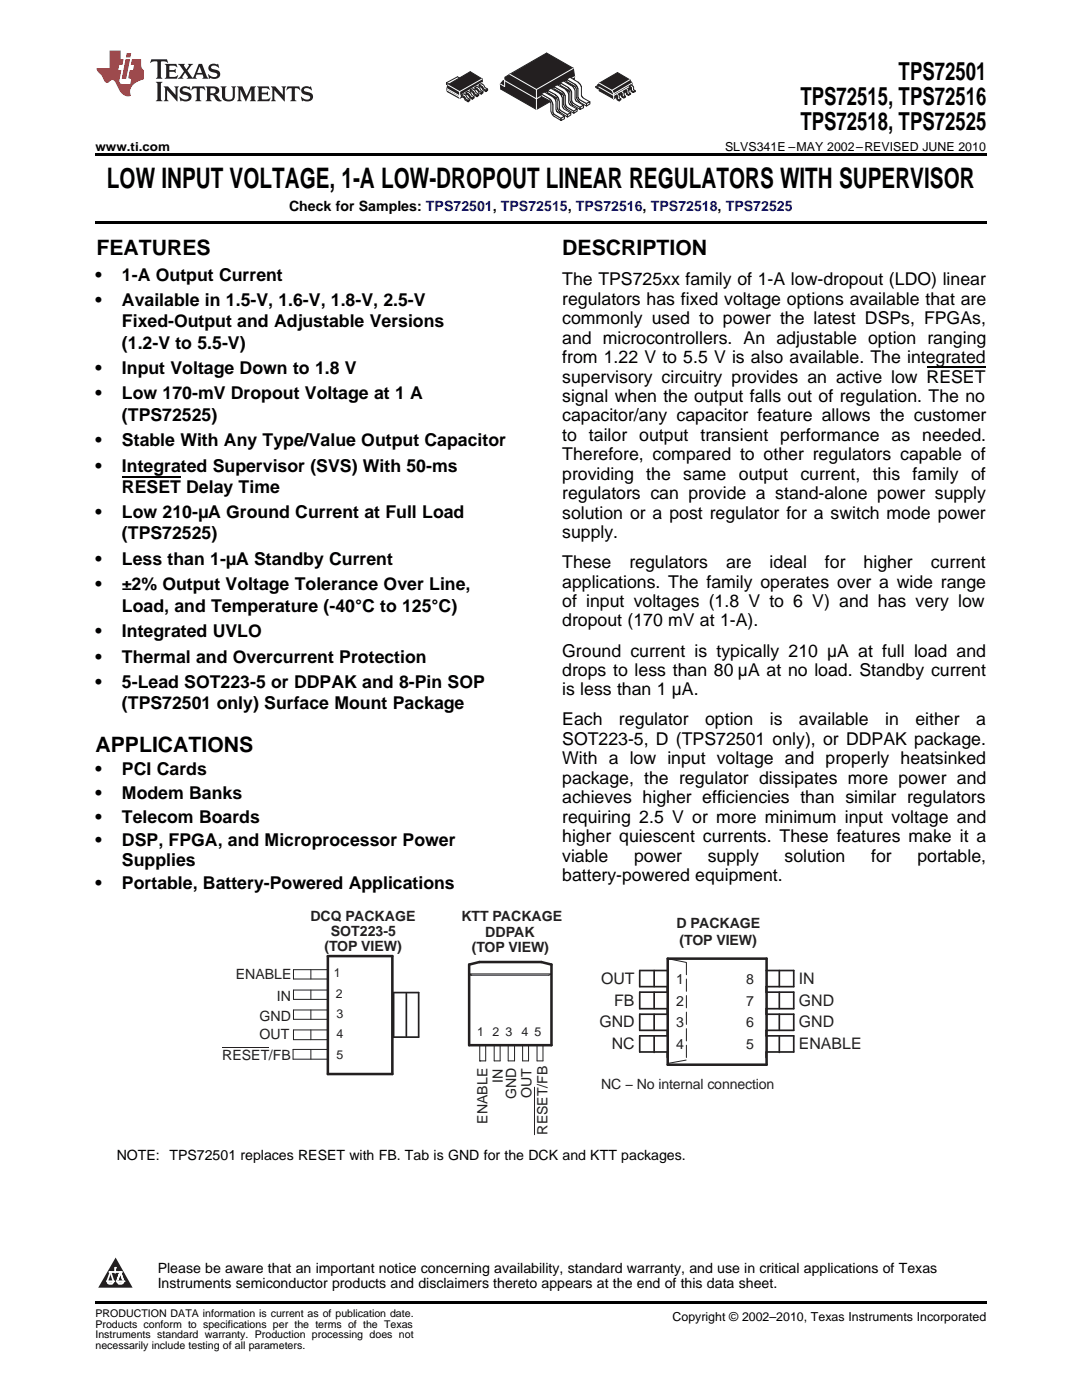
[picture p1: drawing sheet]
<svg xmlns="http://www.w3.org/2000/svg" width="216mm" height="279mm" viewBox="0 0 216 279" stroke-linecap="round" stroke-linejoin="round" font-family="sans-serif">
<defs><g id="words">
<text font-size="5.6" x="21.3" y="37.5">LOW INPUT VOLTAGE, 1-A LOW-DROPOUT LINEAR REGULATORS WITH SUPERVISOR</text>
<g font-size="4.9">
<text x="179.3" y="16">TPS72501</text>
<text x="159.7" y="21">TPS72515, TPS72516</text>
<text x="159.7" y="25.9">TPS72518, TPS72525</text>
</g>
<g font-size="4.2">
<text x="19.2" y="50.9">FEATURES</text>
<text x="112.2" y="50.9">DESCRIPTION</text>
<text x="19" y="150">APPLICATIONS</text>
</g>
<g font-size="3.5">
<text x="19" y="56">•</text>
<text x="24.3" y="56">1-A Output Current</text>
<text x="112.2" y="56.9">The TPS725xx family of 1-A low-dropout (LDO) linear</text>
<text x="19" y="61.1">•</text>
<text x="24.3" y="61.1">Available in 1.5-V, 1.6-V, 1.8-V, 2.5-V</text>
<text x="24.3" y="65.3">Fixed-Output and Adjustable Versions</text>
<text x="112.2" y="60.8">regulators has fixed voltage options available that are</text>
<text x="112.2" y="64.7">commonly used to power the latest DSPs, FPGAs,</text>
<text x="24.3" y="69.6">(1.2-V to 5.5-V)</text>
<text x="112.2" y="68.6">and microcontrollers. An adjustable option ranging</text>
<text x="19" y="74.6">•</text>
<text x="24.3" y="74.6">Input Voltage Down to 1.8 V</text>
<text x="112.2" y="72.5">from 1.22 V to 5.5 V is also available. The integrated</text>
<text x="112.2" y="76.3">supervisory circuitry provides an active low RESET</text>
<text x="19" y="79.7">•</text>
<text x="24.3" y="79.7">Low 170-mV Dropout Voltage at 1 A</text>
<text x="24.3" y="84">(TPS72525)</text>
<text x="112.2" y="80.2">signal when the output falls out of regulation. The no</text>
<text x="19" y="89">•</text>
<text x="24.3" y="89">Stable With Any Type/Value Output Capacitor</text>
<text x="112.2" y="84.1">capacitor/any capacitor feature allows the customer</text>
<text x="112.2" y="88">to tailor output transient performance as needed.</text>
<text x="19" y="94.1">•</text>
<text x="24.3" y="94.1">Integrated Supervisor (SVS) With 50-ms</text>
<text x="112.2" y="91.9">Therefore, compared to other regulators capable of</text>
<text x="112.2" y="95.7">providing the</text>
<text x="136.3" y="95.7">same</text>
<text x="147.4" y="95.7">output current, this family of</text>
<text x="24.3" y="98.4">RESET Delay Time</text>
<text x="112.2" y="99.6">regulators can provide a stand-alone power supply</text>
<text x="19" y="103.4">•</text>
<text x="24.3" y="103.4">Low 210-µA Ground Current at Full Load</text>
<text x="24.3" y="107.7">(TPS72525)</text>
<text x="112.2" y="103.5">solution or a post regulator for a switch mode power</text>
<text x="112.2" y="107.4">supply.</text>
<text x="19" y="112.7">•</text>
<text x="24.3" y="112.7">Less than 1-µA Standby Current</text>
<text x="112.2" y="113.4">These</text>
<text x="125.6" y="113.4">regulators</text>
<text x="144.9" y="113.4">are</text>
<text x="153.6" y="113.4">ideal</text>
<text x="164.6" y="113.4">for</text>
<text x="172.3" y="113.4">higher</text>
<text x="185.7" y="113.4">current</text>
<text x="19" y="117.8">•</text>
<text x="24.3" y="117.8">±2% Output Voltage Tolerance Over Line,</text>
<text x="112.2" y="117.3">applications. The family operates over a wide range</text>
<text x="24.3" y="122.1">Load, and Temperature (-40°C to 125°C)</text>
<text x="112.2" y="121.1">of input voltages (1.8 V to 6 V) and has very low</text>
<text x="112.2" y="125">dropout (170 mV at 1-A).</text>
<text x="19" y="127.1">•</text>
<text x="24.3" y="127.1">Integrated UVLO</text>
<text x="112.2" y="131">Ground current is typically 210 µA at full load and</text>
<text x="19" y="132.2">•</text>
<text x="19" y="137.3">•</text>
<text x="24.3" y="132.2">Thermal and Overcurrent Protection</text>
<text x="24.3" y="137.3">5-Lead SOT223-5 or DDPAK and 8-Pin SOP</text>
<text x="112.2" y="134.9">drops to less than 80 µA at no load. Standby current</text>
<text x="24.3" y="141.5">(TPS72501 only) Surface Mount Package</text>
<text x="112.2" y="138.8">is less than 1 µA.</text>
<text x="112.2" y="144.8">Each</text>
<text x="112.2" y="148.7">SOT223-5, D (TPS72501 only), or DDPAK package.</text>
<text x="123.5" y="144.8">regulator</text>
<text x="140.7" y="144.8">option</text>
<text x="153.6" y="144.8">is</text>
<text x="159.4" y="144.8">available</text>
<text x="176.6" y="144.8">in</text>
<text x="182.7" y="144.8">either</text>
<text x="194.8" y="144.8">a</text>
<text x="19" y="154.7">•</text>
<text x="24.3" y="154.7">PCI Cards</text>
<text x="112.2" y="152.5">With a low input voltage and properly heatsinked</text>
<text x="19" y="159.5">•</text>
<text x="24.3" y="159.5">Modem Banks</text>
<text x="112.2" y="156.4">package, the regulator dissipates more power and</text>
<text x="112.2" y="160.3">achieves higher efficiencies than similar regulators</text>
<text x="19" y="164.2">•</text>
<text x="24.3" y="164.2">Telecom Boards</text>
<text x="112.2" y="164.2">requiring 2.5 V or more minimum input voltage and</text>
<text x="19" y="168.9">•</text>
<text x="24.3" y="168.9">DSP, FPGA, and Microprocessor Power</text>
<text x="24.3" y="172.8">Supplies</text>
<text x="112.2" y="168.1">higher quiescent currents. These features make it a</text>
<text x="112.2" y="171.9">viable</text>
<text x="126.5" y="171.9">power</text>
<text x="141.2" y="171.9">supply</text>
<text x="156.5" y="171.9">solution</text>
<text x="173.8" y="171.9">for</text>
<text x="183" y="171.9">portable,</text>
<text x="19" y="177.5">•</text>
<text x="24.3" y="177.5">Portable, Battery-Powered Applications</text>
<text x="112.2" y="175.8">battery-powered equipment.</text>
</g>
<g font-size="3.2" fill="#231f20">
<text x="119.9" y="196.3">OUT</text>
<text x="159.4" y="196.3">IN</text>
<text x="122.6" y="200.7">FB</text>
<text x="159.4" y="200.7">GND</text>
<text x="119.6" y="205">GND</text>
<text x="122.1" y="209.4">NC</text>
<text x="159.4" y="205">GND</text>
<text x="159.4" y="209.4">ENABLE</text>
</g>
<g font-size="2.8">
<text x="57.7" y="42.1">Check for Samples: TPS72501, TPS72515, TPS72516, TPS72518, TPS72525</text>
<text x="23.3" y="231.5">NOTE: TPS72501 replaces RESET with FB. Tab is GND for the DCK and KTT packages.</text>
<text x="31.5" y="254">Please be aware that an important notice concerning availability, standard warranty, and use in critical applications of Texas</text>
<text x="31.5" y="257.1">Instruments semiconductor products and disclaimers thereto appears at the end of this data sheet.</text>
</g>
<g font-size="2.8" fill="#231f20">
<text x="61.9" y="183.9">DCQ PACKAGE</text>
<text x="92.1" y="183.9">KTT PACKAGE</text>
<text x="135" y="185.1">D PACKAGE</text>
<text x="64.7" y="189.8">(TOP VIEW)</text>
<text x="66" y="186.7">SOT223-5</text>
<text x="94.1" y="190">(TOP VIEW)</text>
<text x="96.8" y="186.9">DDPAK</text>
<text x="135.6" y="188.7">(TOP VIEW)</text>
<text x="47" y="195.4">ENABLE</text>
<text x="134.9" y="196.4">1</text>
<text x="148.9" y="196.4">8</text>
<text x="51.8" y="203.7">GND</text>
<text x="55.3" y="199.8">IN</text>
<text x="134.9" y="200.7">2</text>
<text x="148.9" y="200.7">7</text>
<text x="51.8" y="207.4">OUT</text>
<text x="134.9" y="205">3</text>
<text x="134.9" y="209.4">4</text>
<text x="148.9" y="205">6</text>
<text x="148.9" y="209.4">5</text>
<text x="44.3" y="211.5">RESET/FB</text>
<text x="100.3" y="216" transform="rotate(-90 100.3 216)">IN</text>
<text x="103" y="219.4" transform="rotate(-90 103 219.4)">GND</text>
<text x="106.1" y="219.2" transform="rotate(-90 106.1 219.2)">OUT</text>
<text x="119.9" y="217.3">NC − No internal connection</text>
<text x="97.3" y="224.3" transform="rotate(-90 97.3 224.3)">ENABLE</text>
<text x="109.3" y="226.5" transform="rotate(-90 109.3 226.5)">RESET/FB</text>
</g>
<g font-size="2.5">
<text x="19" y="30.1">www.ti.com</text>
<text x="144.7" y="30.1">SLVS341E –MAY 2002–REVISED JUNE 2010</text>
<text x="134.2" y="263.6">Copyright © 2002–2010, Texas Instruments Incorporated</text>
</g>
<g font-size="2.5" fill="#231f20">
<text x="66.6" y="195">1</text>
<text x="67" y="199.1">2</text>
<text x="67.1" y="203.3">3</text>
<text x="67.1" y="207.1">4</text>
<text x="95.2" y="206.8">1</text>
<text x="98.3" y="206.8">2 3</text>
<text x="104" y="206.8">4 5</text>
<text x="67.1" y="211.3">5</text>
</g>
<g font-size="2.1">
<text x="19" y="262.9">PRODUCTION DATA information is current as of publication date.</text>
<text x="19" y="265">Products conform to specifications per the terms of the Texas</text>
<text x="19" y="267.1">Instruments standard warranty. Production processing does not</text>
<text x="19" y="269.2">necessarily include testing of all parameters.</text>
</g>
<text font-size=".4" fill="#fff" x="19" y="50.8">1</text>
</g></defs>
<path d="M30.2 11.8l-.2 .8a1.31 1.31 0 0 1 1.4-.3v2.9l-.3 .5h1.3l-.3-.5v-2.7l.3-.3a1.09 1.09 0 0 1 1.1 .4l-.2-.8zM32.9 12.8l.3 .4v2l-.3 .5h2.4l.2-.7a1.48 1.48 0 0 1-1.7 .3v-1l1 .1 .2 .2v-.9l-.2 .3h-1v-.7l.2-.2a1.73 1.73 0 0 1 1.4 .3l-.2-.6zM35.5 12.8l1.2 1.4-.7 1-.5 .5h1.1l-.2-.3 .5-.9 .6 .9-.2 .3h2l-.3-.3 .2-.5h1.2l.2 .5-.2 .3h1.2l-.3-.4-1-2.5h-.6l-1.3 2.7-1-1.4 1.1-1.3h-1l.2 .2-.5 .9-.5-.9 .2-.2zM39.8 13.3l.5 1.3h-1zM41.9 12.9a.83 .83 0 0 0-.3 1 .83 .83 0 0 0 .8 .5l.8 .2 .2 .3a1 1 0 0 1-1 .5 1 1 0 0 1-.8-.6l.1 .9 .2-.1a1.65 1.65 0 0 0 2-.5 .89 .89 0 0 0-.8-1.2l-.8-.2-.2-.3a.91 .91 0 0 1 1.6 .2l-.2-.8h-.4a1.34 1.34 0 0 0-1.2 .1zM31.1 16.3l.3 .5v2.9l-.3 .5h1.3l-.3-.5v-2.9l.3-.5zM32.7 17.2l.2 .5v2l-.2 .5h.9l-.3-.5 .1-1.7 2 2.2v-2.5l.3-.5h-.9l.2 .3v1.4l-1.5-1.7zM36.2 17.4a.83 .83 0 0 0-.3 .9 .83 .83 0 0 0 .8 .6l.8 .2 .2 .3a1 1 0 0 1-1 .5 1 1 0 0 1-.8-.6l.1 .9 .2-.1a1.66 1.66 0 0 0 2-.5 .89 .89 0 0 0-.9-1.2l-.7-.2-.2-.3a.91 .91 0 0 1 1.6 .2l-.2-.9-.4 .1a1.36 1.36 0 0 0-1.2 .1zM38.4 17.2l-.2 .9a.61 .61 0 0 1 1.1-.3v1.9l-.4 .5h1.3l-.3-.5v-1.9l.2-.2a.81 .81 0 0 1 .8 .5l-.1-.9zM41 17.2l.3 .5v2l-.3 .5h1.3l-.3-.3v-.9a.72 .72 0 0 1 .9 .6 .85 .85 0 0 0 1.4 .5l-.5-.3-.5-.7-.3-.3a.78 .78 0 0 0 .7-.7 .78 .78 0 0 0-.7-.8zM42 17.7l.2-.1a.6 .6 0 0 1 .7 .1 .6 .6 0 0 1 .1 .7l-.2 .2h-.8zM44 17.2l.3 .3a3.4 3.4 0 0 0 .3 2.4 1.57 1.57 0 0 0 2.2-.3l.1-2.1 .2-.3h-1l.3 .5v1.5a.76 .76 0 0 1-.7 .7 .76 .76 0 0 1-.8-.7v-1.5l.3-.5zM47.3 17.2l.3 .5v2l-.3 .5h.9l-.2-.5v-1.8l1 2.3 1.1-2.3v1.8l-.2 .5h1.2l-.3-.5v-2l.3-.5h-1.1l-.8 2-.8-2zM51.3 17.2l.3 .5v2l-.3 .5h2.4l.2-.7a1.49 1.49 0 0 1-1.6 .3l-.1-1h1l.3 .3v-.9l-.3 .3h-1v-.7l.3-.2a1.73 1.73 0 0 1 1.4 .3l-.3-.7zM54.1 17.2l.3 .5v2l-.3 .5h1l-.4-.5 .1-1.7 2 2.2v-2.5l.3-.5h-.9l.2 .3v1.4l-1.5-1.7zM57.4 17.2l-.2 .9a.8 .8 0 0 1 1-.5v2.1l-.3 .5h1.3l-.4-.5v-1.9l.2-.2a.81 .81 0 0 1 .9 .5l-.2-.9zM60.4 17.4a.83 .83 0 0 0-.3 .9 .83 .83 0 0 0 .8 .6l.8 .2 .2 .3a1 1 0 0 1-1 .5 1 1 0 0 1-.8-.6l.2 .9 .1-.1a1.66 1.66 0 0 0 2-.5 .89 .89 0 0 0-.8-1.2l-.8-.2-.2-.3a.91 .91 0 0 1 1.6 .2l-.2-.9-.3 .1a1.35 1.35 0 0 0-1.3 .1z" fill="#231f20"/>
<path d="M21.9 10.1v3.5h-2.6a2.13 2.13 0 0 0 .9 1.4l.4 .6a.94 .94 0 0 0 1.1 .9 .75 .75 0 0 1 .6-.5 .75 .75 0 0 1 .7 .4l.5 1a2.1 2.1 0 0 0 2.6 1.7 2.2 2.2 0 0 1 1.7-3l.9-.3v-1.8a1.16 1.16 0 0 1-.5-1v-1.2h-1.9l-.2 1.2h.7l-.3 1h-.6l-.3 1.3v.3l.6 .1-.2 1.1h-.9a.93 .93 0 0 1-1.3-.8l.4-2h-.6l.2-1h.6l.3-1.2h-.6v-1.7zM25.1 11.8l-.8 3.9h.9l.7-3.9zM25.3 10.6l-.2 .9h.9l.2-.9z" fill="#ee1d23"/>
<path d="M100.8 15.4l8.3-4.8 5.3 3 .3 1.7-.4 2.4-7.3 4.1-7.1-4-.1-1 .6-.6 .3-.2z" fill-rule="evenodd" fill="#231f20"/>
<path d="M99.8 16.8l.1 1 7.1 4M100.7 16l-.3 .2-.6 .6M100.7 16.1v1.2l-.9-.5M101.7 14.8l-.9 .6-.1 .7M101.7 14.8l5.3 3.1M107 17.9v3.9M114.4 13.6l-5.3-3-7.4 4.2M114.4 13.6l-7.4 4.3M114.4 13.6l.3 1.7M114.7 15.3l-.4 2.4-7.3 4.1M114.7 15.3l-7.7 4.4-6.3-3.6" fill="none" stroke="#231f20" stroke-width=".2"/>
<path d="M100.7 15.9v1.4l-.9-.5M101.7 14.8l5.3 3.1M107 17.9v3.9M114.4 13.6l-7.4 4.3M114.7 15.3l-7.7 4.4-6.3-3.6" fill="none" stroke="#fff" stroke-width=".2"/>
<path d="M108 18.7l2 1.3 .3 .7v1.8l.3 .4 1.4 .7v.4l-1.4-.7-.4-.4-.3-.6-.1-2-1.8-1.1z" fill-rule="evenodd" fill="#fff"/>
<path d="M108 18.7l2 1.3 .3 .7v1.8l.3 .4 1.4 .7v.4l-1.4-.7-.4-.4-.3-.6-.1-2-1.8-1.1z" fill="none" stroke="#231f20" stroke-width=".2"/>
<path d="M108 18.7l.6-.3 1.7 .9 .6 .9 .1 2 1.6 1-.6 .4-1.4-.7-.3-.4v-1.8l-.3-.7z" fill-rule="evenodd" fill="#fff"/>
<path d="M108 18.7l.6-.3 1.7 .9 .6 .9 .1 2 1.6 1-.6 .4-1.4-.7-.3-.4v-1.8l-.3-.7z" fill="none" stroke="#231f20" stroke-width=".2"/>
<path d="M112 23.6l.6-.4v.5l-.6 .3z" fill="#fff"/>
<path d="M112 23.6l.6-.4v.5l-.6 .3z" fill="none" stroke="#231f20" stroke-width=".2"/>
<path d="M109.2 18l1.6 .9 .6 .5 .2 .8v1.6l.3 .3 1.3 .8v.5l-1.7-1.1-.3-.7v-1.8l-.2-.3-1.8-1z" fill-rule="evenodd" fill="#fff"/>
<path d="M109.2 18l1.6 .9 .6 .5 .2 .8v1.6l.3 .3 1.3 .8v.5l-1.7-1.1-.3-.7v-1.8l-.2-.3-1.8-1z" fill="none" stroke="#231f20" stroke-width=".2"/>
<path d="M109.2 18l.7-.4 1.8 1 .5 .8v1.9l.2 .3 1.5 .9-.7 .4-1.3-.8-.3-.3v-1.6l-.2-.8-.6-.5z" fill-rule="evenodd" fill="#fff"/>
<path d="M109.2 18l.7-.4 1.8 1 .5 .8v1.9l.2 .3 1.5 .9-.7 .4-1.3-.8-.3-.3v-1.6l-.2-.8-.6-.5z" fill="none" stroke="#231f20" stroke-width=".2"/>
<path d="M113.2 22.9l.7-.4v.4l-.7 .5z" fill="#fff"/>
<path d="M113.2 22.9l.7-.4v.4l-.7 .5z" fill="none" stroke="#231f20" stroke-width=".2"/>
<path d="M110.5 17.3l1.7 .9 .3 .3 .3 .5 .1 2.1 .2 .2 1.4 .9v.4l-1.4-.8-.4-.4-.2-.5-.1-2-1.9-1.2z" fill-rule="evenodd" fill="#fff"/>
<path d="M110.5 17.3l1.7 .9 .3 .3 .3 .5 .1 2.1 .2 .2 1.4 .9v.4l-1.4-.8-.4-.4-.2-.5-.1-2-1.9-1.2z" fill="none" stroke="#231f20" stroke-width=".2"/>
<path d="M110.5 17.3l.7-.4 1.6 .9 .7 .9 .1 2 1.6 1.1-.7 .4-1.4-.9-.3-.5v-1.8l-.3-.5-.3-.3z" fill-rule="evenodd" fill="#fff"/>
<path d="M110.5 17.3l.7-.4 1.6 .9 .7 .9 .1 2 1.6 1.1-.7 .4-1.4-.9-.3-.5v-1.8l-.3-.5-.3-.3z" fill="none" stroke="#231f20" stroke-width=".2"/>
<path d="M114.5 22.2l.7-.4v.4l-.7 .4z" fill="#fff"/>
<path d="M114.5 22.2l.7-.4v.4l-.7 .4z" fill="none" stroke="#231f20" stroke-width=".2"/>
<path d="M111.8 16.5l1.6 .9 .5 .5 .2 .4 .1 2.1 1.6 1v.4l-1.7-1-.4-.6v-1.8l-.1-.4-1.8-1z" fill-rule="evenodd" fill="#fff"/>
<path d="M111.8 16.5l1.6 .9 .5 .5 .2 .4 .1 2.1 1.6 1v.4l-1.7-1-.4-.6v-1.8l-.1-.4-1.8-1z" fill="none" stroke="#231f20" stroke-width=".2"/>
<path d="M111.8 16.5l.7-.3 1.7 1 .5 .8v1.8l.2 .4 1.5 .8-.6 .4-1.4-.7-.3-.5v-1.9l-.2-.4-.5-.5z" fill-rule="evenodd" fill="#fff"/>
<path d="M111.8 16.5l.7-.3 1.7 1 .5 .8v1.8l.2 .4 1.5 .8-.6 .4-1.4-.7-.3-.5v-1.9l-.2-.4-.5-.5z" fill="none" stroke="#231f20" stroke-width=".2"/>
<path d="M115.8 21.4l.6-.4v.5l-.6 .3z" fill="#fff"/>
<path d="M115.8 21.4l.6-.4v.5l-.6 .3z" fill="none" stroke="#231f20" stroke-width=".2"/>
<path d="M113.1 15.8l1.6 1 .4 .3 .2 .5v1.9l.3 .4 1.4 .8v.5l-1.3-.8-.4-.4-.3-.5-.1-2.1-1.8-1.1z" fill-rule="evenodd" fill="#fff"/>
<path d="M113.1 15.8l1.6 1 .4 .3 .2 .5v1.9l.3 .4 1.4 .8v.5l-1.3-.8-.4-.4-.3-.5-.1-2.1-1.8-1.1z" fill="none" stroke="#231f20" stroke-width=".2"/>
<path d="M113.1 15.8l.6-.4 1.6 .9 .7 1 .1 2 1.6 1-.7 .4-1.4-.8-.3-.4v-1.9l-.2-.5-.4-.3z" fill-rule="evenodd" fill="#fff"/>
<path d="M113.1 15.8l.6-.4 1.6 .9 .7 1 .1 2 1.6 1-.7 .4-1.4-.8-.3-.4v-1.9l-.2-.5-.4-.3z" fill="none" stroke="#231f20" stroke-width=".2"/>
<path d="M117 20.7l.7-.4v.4l-.7 .5z" fill="#fff"/>
<path d="M117 20.7l.7-.4v.4l-.7 .5z" fill="none" stroke="#231f20" stroke-width=".2"/>
<path d="M89.3 16.9l4.5-2.6 2.4 1.4 .1 .7-.1 .6-4.5 2.6-2.4-1.3-.1-.6z" fill-rule="evenodd" fill="#231f20"/>
<g fill="none" stroke="#231f20" stroke-width=".2">
<path d="M89.1 16.5l.5 .3M89.1 16.5v.3l.2 .1M89.2 17.7v.2M89.2 17.9l.1 .4 2.4 1.3M89.3 16.9l-.1 .8M89.3 16.9l2.4 1.4M91.7 15.6l-.4-.3-2.2 1.2M91.7 18.3v1.3M96.2 15.7l-4.5 2.6M96.2 15.7l.1 .7M96.2 15.7l-2.4-1.4-4.5 2.6M96.3 16.4l-4.6 2.7-2.5-1.4"/>
<path d="M96.3 16.4v.3M96.3 16.7l-4.6 2.7-2.5-1.5M96.3 16.7l-.1 .3-4.5 2.6"/>
</g>
<path d="M89.3 16.9l2.4 1.4M91.7 18.3v1.3M96.2 15.7l-4.5 2.6M96.3 16.4l-4.6 2.7-2.5-1.4M96.3 16.7l-4.6 2.7-2.5-1.5" fill="none" stroke="#fff" stroke-width=".2"/>
<path d="M92.1 19l.4-.3 .4 .3a1.08 1.08 0 0 0 .8 .8l-.3 .3-.4-.3-.4-.5z" fill-rule="evenodd" fill="#fff"/>
<path d="M92.1 19l.4-.3 .4 .3a1.08 1.08 0 0 0 .8 .8l-.3 .3-.4-.3-.4-.5z" fill="none" stroke="#231f20" stroke-width=".2"/>
<path d="M92.1 19l.5 .3 .4 .5 .4 .3v.2l-.6-.3-.2-.5-.5-.3z" fill-rule="evenodd" fill="#fff"/>
<path d="M92.1 19l.5 .3 .4 .5 .4 .3v.2l-.6-.3-.2-.5-.5-.3z" fill="none" stroke="#231f20" stroke-width=".2"/>
<path d="M93.4 20.1l.3-.3v.3l-.3 .2z" fill="#fff"/>
<path d="M93.4 20.1l.3-.3v.3l-.3 .2z" fill="none" stroke="#231f20" stroke-width=".2"/>
<path d="M93 18.5l.3-.3 1.3 1.1-.3 .3z" fill-rule="evenodd" fill="#fff"/>
<path d="M93 18.5l.3-.3 1.3 1.1-.3 .3z" fill="none" stroke="#231f20" stroke-width=".2"/>
<path d="M93 18.5l1.3 1.1v.2l-1.3-1.1z" fill-rule="evenodd" fill="#fff"/>
<path d="M93 18.5l1.3 1.1v.2l-1.3-1.1z" fill="none" stroke="#231f20" stroke-width=".2"/>
<path d="M94.3 19.6l.3-.3v.3l-.3 .2z" fill="#fff"/>
<path d="M94.3 19.6l.3-.3v.3l-.3 .2z" fill="none" stroke="#231f20" stroke-width=".2"/>
<path d="M93.8 17.9l.5-.2 .4 .2a1.08 1.08 0 0 0 .8 .9l-.3 .2-.4-.2a1.38 1.38 0 0 0-1-.9z" fill-rule="evenodd" fill="#fff"/>
<path d="M93.8 17.9l.5-.2 .4 .2a1.08 1.08 0 0 0 .8 .9l-.3 .2-.4-.2a1.38 1.38 0 0 0-1-.9z" fill="none" stroke="#231f20" stroke-width=".2"/>
<path d="M93.8 17.9a1.38 1.38 0 0 1 1 .9l.4 .2v.3l-.6-.3-.3-.5-.5-.3z" fill-rule="evenodd" fill="#fff"/>
<path d="M93.8 17.9a1.38 1.38 0 0 1 1 .9l.4 .2v.3l-.6-.3-.3-.5-.5-.3z" fill="none" stroke="#231f20" stroke-width=".2"/>
<path d="M95.2 19l.3-.2v.2l-.3 .3z" fill="#fff"/>
<path d="M95.2 19l.3-.2v.2l-.3 .3z" fill="none" stroke="#231f20" stroke-width=".2"/>
<path d="M94.8 17.4l.3-.2 .6 .3 .2 .5 .5 .3-.4 .2z" fill-rule="evenodd" fill="#fff"/>
<path d="M94.8 17.4l.3-.2 .6 .3 .2 .5 .5 .3-.4 .2z" fill="none" stroke="#231f20" stroke-width=".2"/>
<path d="M94.8 17.4l1.2 1.1v.3l-.4-.3a1.08 1.08 0 0 0-.8-.8z" fill-rule="evenodd" fill="#fff"/>
<path d="M94.8 17.4l1.2 1.1v.3l-.4-.3a1.08 1.08 0 0 0-.8-.8z" fill="none" stroke="#231f20" stroke-width=".2"/>
<path d="M96 18.5l.4-.2v.2l-.4 .3z" fill="#fff"/>
<path d="M96 18.5l.4-.2v.2l-.4 .3z" fill="none" stroke="#231f20" stroke-width=".2"/>
<path d="M95.6 16.9l.4-.2 .5 .2a1.08 1.08 0 0 0 .8 .9l-.3 .2-.5-.3-.3-.4z" fill-rule="evenodd" fill="#fff"/>
<path d="M95.6 16.9l.4-.2 .5 .2a1.08 1.08 0 0 0 .8 .9l-.3 .2-.5-.3-.3-.4z" fill="none" stroke="#231f20" stroke-width=".2"/>
<path d="M95.6 16.9l.6 .4 .3 .4 .5 .3v.3l-.6-.4-.3-.5-.5-.2z" fill-rule="evenodd" fill="#fff"/>
<path d="M95.6 16.9l.6 .4 .3 .4 .5 .3v.3l-.6-.4-.3-.5-.5-.2z" fill="none" stroke="#231f20" stroke-width=".2"/>
<path d="M97 18l.3-.2v.2l-.3 .3z" fill="#fff"/>
<path d="M97 18l.3-.2v.2l-.3 .3z" fill="none" stroke="#231f20" stroke-width=".2"/>
<path d="M119.6 16.6l3.6-2.1 2.5 1.4 .5 1-.1 .8-3.7 2-2.8-1.6z" fill-rule="evenodd" fill="#231f20"/>
<g fill="none" stroke="#231f20" stroke-width=".2">
<path d="M118.9 17.3v.1l.3 .3 .3-.2M119.2 17.4h.1M119.2 17.1l-.3 .2M119.3 16.9h.1M119.3 16.9l.3 .1M119.3 16.9l-.1 .5-.3-.1M119.4 17.6h.1M119.5 17.4l.1 .7 2.8 1.6M119.5 17.2l-.1-.1v.5M119.6 16.6l-.1 .8M119.6 16.6l2.5 1.4M119.6 16.8l-.3 .1"/>
<path d="M122.1 18l.3 .7M122.4 18.7v1M125.7 15.9l-2.5-1.4-3.6 2.1M125.7 15.9l-3.6 2.1M125.7 15.9l.4 .7M126.1 16.6l.1 .3M126.1 16.6l-3.7 2.1M126.2 16.9l-.1 .8-3.7 2M126.2 16.9l-3.8 2.1-2.9-1.6"/>
</g>
<path d="M122.7 18.8l.4-.2 .3 .2 .1 .2v.5l.4 .2-.4 .3-.2-.2-.2-.8z" fill-rule="evenodd" fill="#fff"/>
<path d="M122.7 18.8l.4-.2 .3 .2 .1 .2v.5l.4 .2-.4 .3-.2-.2-.2-.8z" fill="none" stroke="#231f20" stroke-width=".2"/>
<path d="M122.7 18.8l.4 .2 .1 .7 .3 .3v.2l-.4-.3-.1-.7-.3-.2z" fill-rule="evenodd" fill="#fff"/>
<path d="M122.7 18.8l.4 .2 .1 .7 .3 .3v.2l-.4-.3-.1-.7-.3-.2z" fill="none" stroke="#231f20" stroke-width=".2"/>
<path d="M123.5 20l.4-.3v.2l-.4 .3z" fill="#fff"/>
<path d="M123.5 20l.4-.3v.2l-.4 .3z" fill="none" stroke="#231f20" stroke-width=".2"/>
<path d="M124.6 17.7l.4-.2 .3 .2 .2 .8 .3 .1-.4 .3-.2-.2-.1-.7z" fill-rule="evenodd" fill="#fff"/>
<path d="M124.6 17.7l.4-.2 .3 .2 .2 .8 .3 .1-.4 .3-.2-.2-.1-.7z" fill="none" stroke="#231f20" stroke-width=".2"/>
<path d="M124.6 17.7l.5 .3v.6l.3 .3v.1l-.4-.2-.1-.7-.3-.2z" fill-rule="evenodd" fill="#fff"/>
<path d="M124.6 17.7l.5 .3v.6l.3 .3v.1l-.4-.2-.1-.7-.3-.2z" fill="none" stroke="#231f20" stroke-width=".2"/>
<path d="M125.4 18.9l.4-.3v.2l-.4 .2z" fill="#fff"/>
<path d="M125.4 18.9l.4-.3v.2l-.4 .2z" fill="none" stroke="#231f20" stroke-width=".2"/>
<path d="M123.6 18.3l.5-.3 .2 .2 .2 .2 .1 .6 .2 .2-.3 .2-.3-.1-.1-.8z" fill-rule="evenodd" fill="#fff"/>
<path d="M123.6 18.3l.5-.3 .2 .2 .2 .2 .1 .6 .2 .2-.3 .2-.3-.1-.1-.8z" fill="none" stroke="#231f20" stroke-width=".2"/>
<path d="M123.6 18.3l.5 .2v.7l.4 .2v.2l-.4-.3-.1-.7-.4-.1z" fill-rule="evenodd" fill="#fff"/>
<path d="M123.6 18.3l.5 .2v.7l.4 .2v.2l-.4-.3-.1-.7-.4-.1z" fill="none" stroke="#231f20" stroke-width=".2"/>
<path d="M124.5 19.4l.3-.2v.2l-.3 .2z" fill="#fff"/>
<path d="M124.5 19.4l.3-.2v.2l-.3 .2z" fill="none" stroke="#231f20" stroke-width=".2"/>
<path d="M119.6 16.6l2.5 1.4M122.1 18l.3 .7M122.4 18.7v1M125.7 15.9l-3.6 2.1M126.1 16.6l-3.7 2.1M126.2 16.9l-3.8 2.1-2.9-1.6" fill="none" stroke="#fff" stroke-width=".2"/>
<path d="M125.6 17.2l.3-.3 .4 .3 .1 .7 .4 .2-.5 .2-.2-.1-.1-.7z" fill-rule="evenodd" fill="#fff"/>
<path d="M125.6 17.2l.3-.3 .4 .3 .1 .7 .4 .2-.5 .2-.2-.1-.1-.7z" fill="none" stroke="#231f20" stroke-width=".2"/>
<path d="M125.6 17.2l.4 .3v.5l.3 .3v.2l-.4-.3-.1-.7-.2-.1z" fill-rule="evenodd" fill="#fff"/>
<path d="M125.6 17.2l.4 .3v.5l.3 .3v.2l-.4-.3-.1-.7-.2-.1z" fill="none" stroke="#231f20" stroke-width=".2"/>
<path d="M126.3 18.3l.5-.2v.2l-.5 .2z" fill="#fff"/>
<path d="M126.3 18.3l.5-.2v.2l-.5 .2z" fill="none" stroke="#231f20" stroke-width=".2"/>
<path d="M23.1 251l3.4 6h-6.9z" fill="#231f20"/>
<path d="M21.4 255.7h1.2l-.3 .5h-.3a.55 .55 0 0 1-.6-.5z" fill-rule="evenodd" fill="#fff"/>
<path d="M21.4 255.7h1.2l-.3 .5h-.3a.55 .55 0 0 1-.6-.5z" fill="none" stroke="#231f20" stroke-width=".34"/>
<path d="M21.4 255.7l1.2 .1-.3 .4h-.5z" fill="none" stroke="#fff" stroke-width=".34"/>
<path d="M23 253.9h.1" fill="none" stroke="#fff" stroke-width=".34"/>
<path d="M23 253v.9z" fill="#fff"/>
<path d="M23 253v.9z" fill="none" stroke="#fff" stroke-width=".34"/>
<circle cx="23" cy="253" r=".17" fill="#fff"/>
<path d="M21.9 253.9h.1" fill="none" stroke="#fff" stroke-width=".34"/>
<path d="M21.9 253.9h2.3z" fill="#fff"/>
<path d="M21.9 253.9h2.3z" fill="none" stroke="#fff" stroke-width=".34"/>
<circle cx="24.2" cy="253.9" r=".17" fill="#fff"/>
<path d="M23.3 255.7h.1" fill="none" stroke="#fff" stroke-width=".34"/>
<path d="M24 253.9l-.7 1.8z" fill="#fff"/>
<path d="M24 253.9l-.7 1.8z" fill="none" stroke="#fff" stroke-width=".34"/>
<path d="M24 253.9l.7 1.8z" fill="#fff"/>
<path d="M24 253.9l.7 1.8z" fill="none" stroke="#fff" stroke-width=".34"/>
<path d="M24.6 255.7h.1" fill="none" stroke="#fff" stroke-width=".34"/>
<circle cx="21.4" cy="255.7" r=".17" fill="#fff"/>
<path d="M22.1 253.9l-.7 1.8z" fill="#fff"/>
<path d="M22.1 253.9l-.7 1.8z" fill="none" stroke="#fff" stroke-width=".34"/>
<path d="M22.1 253.9l.5 1.8z" fill="#fff"/>
<path d="M22.1 253.9l.5 1.8z" fill="none" stroke="#fff" stroke-width=".34"/>
<circle cx="22.6" cy="255.7" r=".17" fill="#fff"/>
<path d="M23.4 255.7h1.3a.65 .65 0 0 1-.7 .5 .65 .65 0 0 1-.6-.5z" fill-rule="evenodd" fill="#fff"/>
<path d="M23.4 255.7h1.3a.65 .65 0 0 1-.7 .5 .65 .65 0 0 1-.6-.5z" fill="none" stroke="#231f20" stroke-width=".34"/>
<path d="M23.4 255.7h1.3l-.4 .5h-.6z" fill="none" stroke="#fff" stroke-width=".34"/>
<path d="M23.3 255.7h.1" fill="none" stroke="#fff" stroke-width=".34"/>
<circle cx="24.7" cy="255.7" r=".17" fill="#fff"/>
<path d="M62 193.5v1.9M62 197.6v1.8M65.3 193.5h-6.7v1.9h6.7M65.3 197.6h-6.7v1.8h6.7M44.3 209.1h9.4M62 201.6v1.8M62 205.5v2M62 209.4v2M65.2 209.4h-6.7v2h6.7M65.3 205.5h-6.7v2h6.7M65.3 201.6h-6.7v1.8h6.7" fill="none" stroke="#231f20" stroke-width=".2"/>
<path d="M65.4 190.8h12.9v23.5h-12.9zM133.2 191.3h19.8v21.2h-19.8z" fill="none" stroke="#231f20" stroke-width=".51"/>
<path d="M78.5 198.1h5v8.9h-5zM81.1 198.3v8.5M152.9 193.7h5.5v3.2h-5.5v1.1h5.5v3.3h-5.5v1.1h5.5v3.2h-5.5v1.1h5.5v3.2h-5.5v1.1" fill="none" stroke="#231f20" stroke-width=".34"/>
<circle cx="133.2" cy="209.9" r=".17" fill="#231f20"/>
<path d="M130.5 193.7v3.2M130.5 198v3.3M133.2 193.7h-5.6v3.2h5.6v1.1h-5.6v3.3h5.6v1.1h-5.6v3.2h5.6v1.1h-5.6v3.2h5.6v1.1M155.5 193.7v3.2M155.5 198v3.3M130.5 202.4v3.2M130.5 206.7v3.3M155.5 202.4v3.2M155.5 206.7v3.3" fill="none" stroke="#231f20" stroke-width=".34"/>
<path d="M133.2 191.3l3.8 .8M133.2 212.2l3.8-.6" fill="none" stroke="#231f20" stroke-width=".2" stroke-dasharray="3.7 1.4"/>
<path d="M137 192.1v19.5" fill="none" stroke="#231f20" stroke-width=".2" stroke-dasharray="2.5 .8"/>
<path d="M93.5 194.6h16l.5-.2h-16.4l.5 .2M95.7 211.7h.1M95.7 208.5v3.2h1.2v-3.2M98.6 208.5v3.2h1.2v-3.2M101.4 208.5v3.2h1.3v-3.2M104.3 208.5v3.2h1.2v-3.2M106.7 217v9.5M107.2 208.5v3.2h1.1v-3.2" fill="none" stroke="#231f20" stroke-width=".2"/>
<path d="M93.6 192.5l2-.5h12.4l2 .5v16.1h-16.4z" fill="none" stroke="#231f20" stroke-width=".51"/>
<path d="M19 30.6h177.8v.5h-177.8zM19 44.1h177.8v.5h-177.8zM19 259.7h177.8v.5h-177.8z" fill="#000"/>
<path d="M184.9 73.2h11.7M24.3 95.2h11.8" fill="none" stroke="#000" stroke-width=".25"/>
<use href="#words"/>
</svg>
